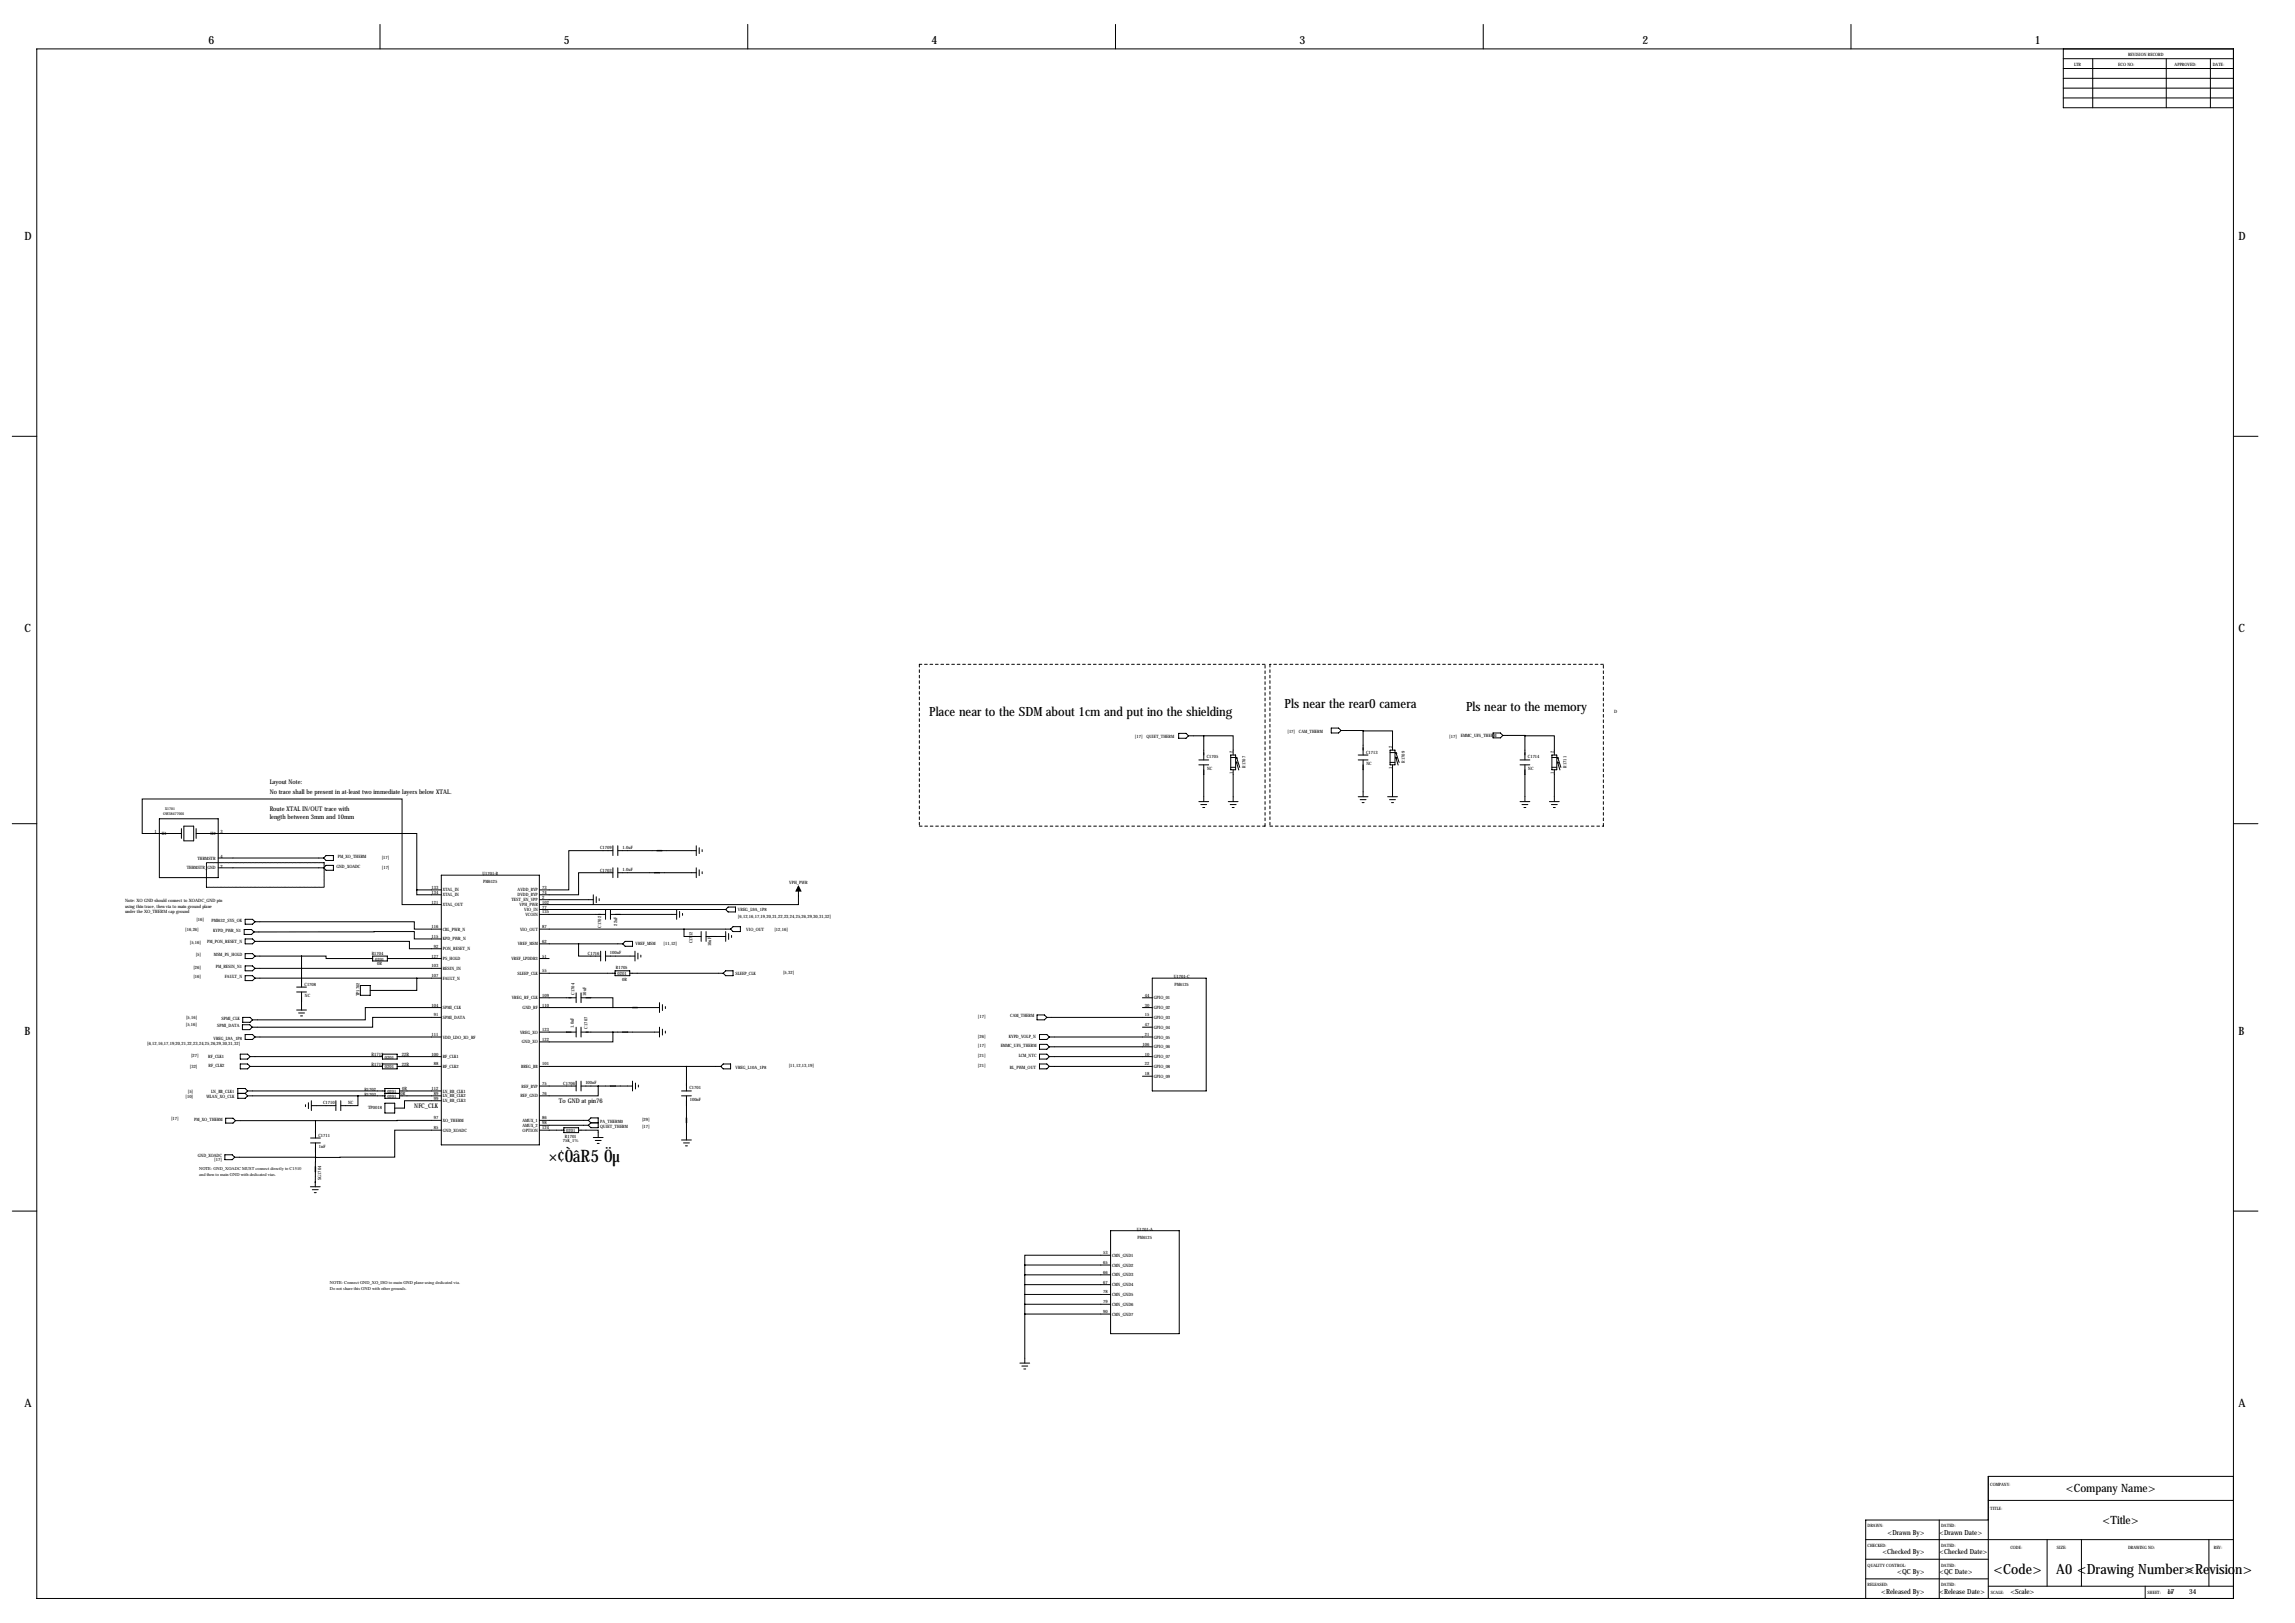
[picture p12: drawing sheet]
<svg xmlns="http://www.w3.org/2000/svg" width="1189mm" height="841mm" viewBox="0 0 1189 841" stroke-linecap="round" stroke-linejoin="round" font-family="sans-serif">
<defs><g id="words">
<text font-size="8.9" x="284" y="602">×¢ÒâR5 Öµ</text>
<g font-size="7.3">
<text x="1033" y="815">&lt;Code&gt;</text>
<text x="1065" y="815">A0 &lt;Drawing Number&gt;</text>
<text x="1132" y="815">&lt;Revision&gt;</text>
</g>
<g font-size="6.6">
<text x="481" y="371">Place near to the SDM about 1cm and put ino the shielding</text>
<text x="665" y="367">Pls near the rear0 camera</text>
<text x="759" y="368">Pls near to the memory</text>
</g>
<g font-size="5.9">
<text x="108" y="23">6</text>
<text x="292" y="23">5</text>
<text x="483" y="23">4</text>
<text x="673" y="23">3</text>
<text x="851" y="23">2</text>
<text x="1054" y="23">1</text>
<text x="13" y="124">D</text>
<text x="1160" y="124">D</text>
<text x="13" y="328">C</text>
<text x="1160" y="328">C</text>
<text x="13" y="536">B</text>
<text x="1160" y="536">B</text>
<text x="13" y="729">A</text>
<text x="1160" y="729">A</text>
<text x="1070" y="773">&lt;Company Name&gt;</text>
<text x="1089" y="789">&lt;Title&gt;</text>
</g>
<g font-size="3.6">
<text x="978" y="795">&lt;Drawn By&gt;</text>
<text x="1005" y="795">&lt;Drawn Date&gt;</text>
<text x="975" y="805">&lt;Checked By&gt;</text>
<text x="1005" y="805">&lt;Checked Date&gt;</text>
<text x="983" y="815">&lt;QC By&gt;</text>
<text x="1005" y="815">&lt;QC Date&gt;</text>
<text x="975" y="825">&lt;Released By&gt;</text>
<text x="1005" y="825">&lt;Release Date&gt;</text>
<text x="1041" y="825">&lt;Scale&gt;</text>
<text x="1123" y="825">17</text>
<text x="1134" y="825">34</text>
</g>
<g font-size="3.3">
<text x="140" y="406">Layout Note:</text>
<text x="140" y="411">No trace shall be present in at-least two immediate layers below XTAL.</text>
<text x="140" y="420">Route XTAL IN/OUT trace with</text>
<text x="140" y="424">length between 3mm and 10mm</text>
<text x="215" y="574">NFC_CLK</text>
<text x="290" y="571">To GND at pin76</text>
</g>
<g font-size="2.4">
<text x="192" y="547">R1712</text>
<text x="208" y="547">22R</text>
<text x="208" y="552">22R</text>
<text x="192" y="552">R1713</text>
</g>
<g font-size="2.3">
<text x="1102" y="29">REVISION RECORD</text>
<text x="1074" y="34">LTR</text>
<text x="1097" y="34">ECO NO:</text>
<text x="1126" y="34">APPROVED:</text>
<text x="1146" y="34">DATE:</text>
<text x="836" y="369">D</text>
<text x="588" y="382">[17]</text>
<text x="594" y="382">QUIET_THERM</text>
<text x="667" y="379">[17]</text>
<text x="673" y="379">CAM_THERM</text>
<text x="751" y="382">[17]</text>
<text x="757" y="382">EMMC_UFS_THERM</text>
<text x="721" y="388" transform="rotate(-90 721 388)">2</text>
<text x="625" y="393">C1705</text>
<text x="639" y="390" transform="rotate(-90 639 390)">2</text>
<text x="708" y="390">C1713</text>
<text x="728" y="395" transform="rotate(-90 728 395)">R1709</text>
<text x="791" y="393">C1714</text>
<text x="805" y="390" transform="rotate(-90 805 390)">2</text>
<text x="625" y="399">NC</text>
<text x="639" y="401" transform="rotate(-90 639 401)">1</text>
<text x="645" y="398" transform="rotate(-90 645 398)">R1707</text>
<text x="708" y="396">NC</text>
<text x="721" y="398" transform="rotate(-90 721 398)">1</text>
<text x="792" y="399">NC</text>
<text x="805" y="401" transform="rotate(-90 805 401)">1</text>
<text x="812" y="398" transform="rotate(-90 812 398)">R1711</text>
<text x="80" y="432">1</text>
<text x="114" y="432">3</text>
<text x="84" y="433">H1</text>
<text x="109" y="433">H2</text>
<text x="311" y="440">C1709</text>
<text x="323" y="440">1.0uF</text>
<text x="102" y="445">THRMSTR</text>
<text x="114" y="450">2</text>
<text x="114" y="444">4</text>
<text x="174" y="450">GND_XOADC</text>
<text x="175" y="445">PM_XO_THERM</text>
<text x="198" y="445">[17]</text>
<text x="198" y="450">[17]</text>
<text x="97" y="450">THRMSTR_GND</text>
<text x="250" y="453">U1701-B</text>
<text x="311" y="451">C1703</text>
<text x="323" y="451">1.0uF</text>
<text x="224" y="460">133</text>
<text x="229" y="462">XTAL_IN</text>
<text x="250" y="457">PM6125</text>
<text x="268" y="462">AVDD_BYP</text>
<text x="281" y="460">73</text>
<text x="409" y="458">VPH_PWR</text>
<text x="65" y="467">Note: XO GND should connect to XOADC_GND pin</text>
<text x="224" y="463">134</text>
<text x="229" y="464">XTAL_IN</text>
<text x="265" y="467">TEST_EN_VPP</text>
<text x="268" y="464">DVDD_BYP</text>
<text x="281" y="466">2</text>
<text x="281" y="463">74</text>
<text x="65" y="470">using thin trace, then via to main ground plane</text>
<text x="65" y="473">under the XO_THERM cap ground</text>
<text x="224" y="468">121</text>
<text x="229" y="469">XTAL_OUT</text>
<text x="269" y="469">VPH_PWR</text>
<text x="272" y="472">VIO_IN</text>
<text x="281" y="473">135</text>
<text x="281" y="471">77</text>
<text x="281" y="468">102</text>
<text x="382" y="472">VREG_L9A_1P8</text>
<text x="102" y="477">[16]</text>
<text x="110" y="477">PMI632_SYS_OK</text>
<text x="272" y="474">VCOIN</text>
<text x="320" y="479" transform="rotate(-90 320 479)">22uF</text>
<text x="382" y="475">[6,12,16,17,19,20,21,22,23,24,25,26,29,30,31,32]</text>
<text x="96" y="482">[16,26]</text>
<text x="110" y="483">KYPD_PWR_N1</text>
<text x="224" y="481">116</text>
<text x="224" y="486">115</text>
<text x="229" y="482">CBL_PWR_N</text>
<text x="269" y="482">VIO_OUT</text>
<text x="281" y="481">87</text>
<text x="311" y="480" transform="rotate(-90 311 480)">C1702</text>
<text x="387" y="482">VIO_OUT</text>
<text x="401" y="482">[12,16]</text>
<text x="98" y="489">[5,16]</text>
<text x="107" y="489">PM_PON_RESET_N</text>
<text x="225" y="491">92</text>
<text x="229" y="487">KPD_PWR_N</text>
<text x="268" y="490">VREF_MSM</text>
<text x="281" y="488">62</text>
<text x="329" y="490">VREF_MSM</text>
<text x="344" y="490">[11,12]</text>
<text x="359" y="489" transform="rotate(-90 359 489)">C1712</text>
<text x="368" y="490" transform="rotate(-90 368 490)">10uF</text>
<text x="101" y="495">[5]</text>
<text x="111" y="495">MSM_PS_HOLD</text>
<text x="193" y="494">R1704</text>
<text x="194" y="498">0201</text>
<text x="224" y="496">127</text>
<text x="229" y="492">PON_RESET_N</text>
<text x="229" y="497">PS_HOLD</text>
<text x="265" y="497">VREF_LPDDR3</text>
<text x="281" y="496">51</text>
<text x="305" y="495">C1716</text>
<text x="316" y="494">100nF</text>
<text x="100" y="502">[26]</text>
<text x="112" y="502">PM_RESIN_N1</text>
<text x="195" y="500">0R</text>
<text x="224" y="501">103</text>
<text x="229" y="502">RESIN_IN</text>
<text x="281" y="504">55</text>
<text x="319" y="502">R1705</text>
<text x="100" y="507">[16]</text>
<text x="117" y="507">FAULT_N</text>
<text x="224" y="506">107</text>
<text x="229" y="507">FAULT_N</text>
<text x="268" y="505">SLEEP_CLK</text>
<text x="320" y="505">0201</text>
<text x="322" y="508">0R</text>
<text x="381" y="505">SLEEP_CLK</text>
<text x="406" y="504">[5,32]</text>
<text x="608" y="507">U1701-C</text>
<text x="158" y="511">C1708</text>
<text x="298" y="515" transform="rotate(-90 298 515)">C1704</text>
<text x="304" y="516" transform="rotate(-90 304 516)">10uF</text>
<text x="608" y="511">PM6125</text>
<text x="158" y="516">NC</text>
<text x="186" y="516" transform="rotate(-90 186 516)">TP1702</text>
<text x="224" y="521">104</text>
<text x="265" y="518">VREG_RF_CLK</text>
<text x="281" y="521">110</text>
<text x="281" y="516">109</text>
<text x="593" y="516">44</text>
<text x="593" y="521">30</text>
<text x="598" y="518">GPIO_01</text>
<text x="96" y="528">[5,16]</text>
<text x="225" y="526">91</text>
<text x="229" y="523">SPMI_CLK</text>
<text x="229" y="528">SPMI_DATA</text>
<text x="271" y="523">GND_RF</text>
<text x="507" y="527">[17]</text>
<text x="523" y="527">CAM_THERM</text>
<text x="593" y="526">15</text>
<text x="598" y="523">GPIO_02</text>
<text x="598" y="528">GPIO_03</text>
<text x="96" y="531">[5,16]</text>
<text x="112" y="532">SPMI_DATA</text>
<text x="115" y="528">SPMI_CLK</text>
<text x="297" y="533" transform="rotate(-90 297 533)">1.0uF</text>
<text x="304" y="533" transform="rotate(-90 304 533)">C1707</text>
<text x="593" y="532">47</text>
<text x="598" y="533">GPIO_04</text>
<text x="111" y="539">VREG_L9A_1P8</text>
<text x="224" y="537">111</text>
<text x="229" y="538">VDD_LDO_XO_RF</text>
<text x="269" y="535">VREG_XO</text>
<text x="281" y="539">122</text>
<text x="281" y="534">123</text>
<text x="507" y="537">[26]</text>
<text x="523" y="538">KYPD_VOLP_N</text>
<text x="593" y="537">21</text>
<text x="598" y="538">GPIO_05</text>
<text x="76" y="541">[6,12,16,17,19,20,21,22,23,24,25,26,29,30,31,32]</text>
<text x="270" y="540">GND_XO</text>
<text x="507" y="543">[17]</text>
<text x="518" y="542">EMMC_UFS_THERM</text>
<text x="592" y="542">106</text>
<text x="598" y="543">GPIO_06</text>
<text x="99" y="547">[27]</text>
<text x="108" y="548">RF_CLK1</text>
<text x="199" y="548">0201</text>
<text x="224" y="547">100</text>
<text x="225" y="552">88</text>
<text x="229" y="548">RF_CLK1</text>
<text x="281" y="552">101</text>
<text x="507" y="548">[21]</text>
<text x="528" y="547">LCM_NTC</text>
<text x="593" y="547">10</text>
<text x="593" y="552">22</text>
<text x="598" y="548">GPIO_07</text>
<text x="98" y="553">[32]</text>
<text x="108" y="553">RF_CLK2</text>
<text x="199" y="553">0201</text>
<text x="229" y="553">RF_CLK2</text>
<text x="270" y="553">BREG_BB</text>
<text x="381" y="554">VREG_L10A_1P8</text>
<text x="409" y="553">[11,12,13,19]</text>
<text x="507" y="553">[21]</text>
<text x="523" y="554">BL_PWM_OUT</text>
<text x="593" y="557">18</text>
<text x="598" y="553">GPIO_08</text>
<text x="270" y="563">REF_BYP</text>
<text x="281" y="562">75</text>
<text x="292" y="562">C1706</text>
<text x="303" y="562">100nF</text>
<text x="598" y="558">GPIO_09</text>
<text x="96" y="569">[10]</text>
<text x="97" y="566">[5]</text>
<text x="107" y="569">WLAN_XO_CLK</text>
<text x="109" y="566">LN_BB_CLK1</text>
<text x="189" y="565">R1702</text>
<text x="189" y="568">R1703</text>
<text x="201" y="566">0201</text>
<text x="201" y="569">0201</text>
<text x="208" y="567">0R</text>
<text x="208" y="565">0R</text>
<text x="224" y="565">112</text>
<text x="225" y="567">89</text>
<text x="225" y="570">99</text>
<text x="229" y="566">LN_BB_CLK1</text>
<text x="229" y="568">LN_BB_CLK2</text>
<text x="270" y="568">REF_GND</text>
<text x="281" y="567">76</text>
<text x="357" y="564">C1701</text>
<text x="167" y="572">C1710</text>
<text x="180" y="572">NC</text>
<text x="191" y="574">TP0018</text>
<text x="229" y="571">LN_BB_CLK3</text>
<text x="357" y="570">100nF</text>
<text x="89" y="580">[17]</text>
<text x="101" y="580">PM_XO_THERM</text>
<text x="225" y="580">97</text>
<text x="229" y="581">XO_THERM</text>
<text x="271" y="581">AMUX_1</text>
<text x="281" y="580">86</text>
<text x="311" y="582">PA_THERM0</text>
<text x="333" y="581">[29]</text>
<text x="225" y="585">85</text>
<text x="229" y="586">GND_XOADC</text>
<text x="271" y="584">AMUX_2</text>
<text x="271" y="586">OPTION</text>
<text x="281" y="585">124</text>
<text x="281" y="582">98</text>
<text x="293" y="586">0201</text>
<text x="311" y="584">QUIET_THERM</text>
<text x="333" y="584">[17]</text>
<text x="165" y="589">C1711</text>
<text x="292" y="592">75K_1%</text>
<text x="293" y="589">R1701</text>
<text x="102" y="599">GND_XOADC</text>
<text x="165" y="595">1nF</text>
<text x="111" y="602">[17]</text>
<text x="103" y="606">NOTE: GND_XOADC MUST connect directly to C1510</text>
<text x="103" y="609">and then to main GND with dedicated vias.</text>
<text x="166" y="611" transform="rotate(-90 166 611)">SG1704</text>
<text x="589" y="637">U1701-A</text>
<text x="589" y="642">PM6125</text>
<text x="571" y="650">53</text>
<text x="576" y="651">CMN_GND1</text>
<text x="571" y="655">65</text>
<text x="571" y="660">66</text>
<text x="576" y="656">CMN_GND2</text>
<text x="171" y="665">NOTE: Connect GND_XO_ISO to main GND plane using dedicated via.</text>
<text x="571" y="665">67</text>
<text x="576" y="661">CMN_GND3</text>
<text x="171" y="668">Do not share this GND with other grounds.</text>
<text x="571" y="670">78</text>
<text x="576" y="666">CMN_GND4</text>
<text x="576" y="671">CMN_GND5</text>
<text x="571" y="675">79</text>
<text x="576" y="676">CMN_GND6</text>
<text x="571" y="680">90</text>
<text x="576" y="681">CMN_GND7</text>
<text x="1031" y="770">COMPANY:</text>
<text x="1031" y="782">TITLE:</text>
<text x="967" y="791">DRAWN:</text>
<text x="1006" y="791">DATED:</text>
<text x="967" y="801">CHECKED:</text>
<text x="1006" y="801">DATED:</text>
<text x="1041" y="803">CODE:</text>
<text x="1066" y="803">SIZE:</text>
<text x="1102" y="803">DRAWING NO:</text>
<text x="1147" y="803">REV:</text>
<text x="967" y="811">QUALITY CONTROL:</text>
<text x="1006" y="811">DATED:</text>
<text x="967" y="822">RELEASED:</text>
<text x="1006" y="822">DATED:</text>
<text x="1031" y="825">SCALE:</text>
<text x="1113" y="825">SHEET:</text>
<text x="1123" y="825">OF</text>
</g>
<g font-size="2">
<text x="86" y="420">X1701</text>
<text x="85" y="422">OW38477001</text>
</g>
</g></defs>
<path d="M107 460v-13M107 447h61M168 447v13M168 460h-61" fill="none" stroke="#000" stroke-width=".52" stroke-dasharray=".4 .4"/>
<path d="M476 344v84M655 344h-179M658 344v84M831 344h-173M476 428h179M655 428v-84M658 428h173M831 428v-84" fill="none" stroke="#000" stroke-width=".52" stroke-dasharray="1.4 1.4"/>
<g fill="none" stroke="#000" stroke-width=".52">
<path d="M197 13v12M387 13v12M578 13v12M768 13v12M959 13v12M19 25h1138v803h-1138zM1069 25v31h88M1069 30h88M1069 35h88M1084 30v26M1122 30v26M1145 30v26"/>
<path d="M1069 41h88M1069 46h88M1069 51h88M6 226h13M1157 226h13M611 380h3l2 1-2 1h-3zM690 377h3l2 1-2 2h-3zM695 378l11 1M706 379h15v10M706 379v12M773 380h4l2 1-2 1h-4zM616 381h8"/>
<path d="M621 394h5M621 396h5M624 381h15v10M624 381v13M624 396v19M638 391h2v8h-2zM638 397h2M638 392h2M639 399v16M640 395h.1M640 395l2 4M640 395h1"/>
<path d="M640 392v1M641 392l1 5M641 392v1M704 391h5M704 394h5M706 394v19M720 389h3v7h-3zM720 395h3M720 390h3M721 396v17M723 392v1M723 392l1 4"/>
<path d="M723 390h.1M723 390l2 5M723 390h1M779 381h11M787 394h5M787 396h5M790 381h15v10M790 381v13M790 396v19M804 391h2v8h-2zM804 397h2M804 392h2"/>
<path d="M805 399v16M807 395h.1M807 395l1 4M807 392v1M807 392l2 5M621 415h5M622 417h3M623 418h1M636 415h5M637 417h3M638 418h1M704 413h5"/>
<path d="M705 414h3M706 416h1M719 413h5M720 414h3M721 416h1M787 415h5M788 417h3M789 418h1M803 415h5M804 417h3M805 418h1M6 427h13"/>
<path d="M83 424h30v31h-30zM94 432h-20v-18h134v55h21M94 429v5M95 428h5v8h-5zM102 432h114v29M102 429v5M317 438v5M320 438v5M361 438v5M362 439v3M1157 427h13M113 450h55"/>
<path d="M113 444h55M168 450l1-2h4v3h-4zM169 443h4v3h-4l-1-2zM229 453h50v140h-50zM317 441h-22v20h-16M317 452h-17v11h-21M317 450v5M320 441h20M320 452h19M320 450v5M342 452h19M343 441h18"/>
<path d="M361 450v5M362 451v3M364 440v1M364 452v1M414 459v10h-135M127 476h4l1 1-1 2h-4zM132 477h83v4h14M216 461v2h13M216 461h13M279 474h35M279 471h97M279 466h28"/>
<path d="M307 463v6M309 464v4M310 466v1M314 471v5M316 474h35M316 471v5M351 471v5M352 472v3M354 473v1M377 470h4v2h-4l-1-1zM380 480h4v3h-4l-2-2zM126 481h4l2 2-2 1h-4z"/>
<path d="M127 486h4l1 2-1 1h-4zM127 494h4l1 1-1 1h-4zM132 483h83v3h14M132 488h80v3h17M132 495h24M156 495h13v1h24M156 495v16M193 495h8v3h-8zM201 496h28M279 481h99M279 496h5M279 489h44"/>
<path d="M300 489v6h11M311 493v5M314 493v5M314 495h15M323 489l1-1h4v2h-4zM329 493v5M330 494v3M332 495v1M354 481v4h9M363 483v5M366 485h10M366 483v5"/>
<path d="M376 483v5M377 484v3M379 485v1M127 500h4l1 2-1 1h-4zM127 505h4l1 2-1 1h-4zM132 502h97M132 507h97M154 511h5M154 514h5M156 514v9M187 510h5v6h-5zM216 507v6h-24"/>
<path d="M279 504h40M279 517h19M298 514v5M301 517h16v5M301 514v5M319 503h7v2h-7zM326 504h49M342 519v5M375 504l1-1h4v2h-4zM592 517h5M597 507h28v58h-28zM126 531h3l2 1-2 1h-3z"/>
<path d="M126 527h4l1 1-1 2h-4zM127 536h4l1 1-1 1h-4zM132 537h97M154 523h5M155 525h3M156 526h1M229 522h-40v6h-58M229 527h-36v5h-62M279 535h19M279 522h49M298 532v5M301 535h22"/>
<path d="M301 532v5M317 535v5h-38M325 535h17M330 522h12M342 532v5M343 520v3M343 533v3M345 521v1M345 534v1M537 526h4l1 1-1 1h-4zM538 536h4l2 1-2 1h-4zM542 527h55"/>
<path d="M544 537h53M592 522h5M592 532h5M124 546h4l2 1-2 2h-4zM124 551h4l2 1-2 2h-4zM130 547h68M130 552h68M198 546h8v3h-8zM198 551h8v3h-8zM206 547h23M206 552h23M279 552h94"/>
<path d="M298 560v5M301 560v5M328 560v5M356 552v13M375 551h3v3h-3l-2-2zM538 546h4l2 1-2 2h-4zM538 551h4l2 1-2 2h-4zM538 541h4l2 1-2 1h-4zM544 547h53M544 552h53M544 542h53M592 557h5"/>
<path d="M117 579h4l1 1-1 2h-4zM123 566h4M127 566l1 2M128 565h71M128 568h71M128 565l-1-1h-4v5h4l1-1M128 565l-1 1M158 572v1M160 571v3M161 573h13M161 570v5M174 570v5"/>
<path d="M177 570v5M185 568v5h-8M199 564h8v5h-8zM199 571h5v6h-5zM199 566h8M207 565h22M207 568h22M229 570h-19v4h-6M279 563h19M301 563h15M310 563v5h-31M319 563h9"/>
<path d="M329 561v3M331 562v1M353 565h5M353 568h5M356 568v11M116 598h4l2 1-2 2h-4zM122 599l41 1M122 580h41M161 589h5M161 592h5M163 600h.1M163 600v4"/>
<path d="M163 580v9M163 592v8M229 580h-66M229 585h-25v14l-41 1M279 580h26M279 585h13M279 583h26M292 584h8v3h-8zM300 585h10v4M305 580l1-1h4v5h-4l-1-1M305 580l1 2M306 582h4"/>
<path d="M306 582l-1 1M307 589h5M308 591h3M309 592h1M353 590h5M354 592h3M355 594h1M356 582v8M161 615h5M162 616h3M163 618h1M163 607v8"/>
<path d="M6 627h13M575 637h36v54h-36zM1157 627h13M531 655h44M531 655v51M575 650h-44v5M531 660h44M531 676h44M531 665h44M531 670h44M531 681h44M528 706h5"/>
<path d="M529 708h3M530 709h1M1030 777h127M1157 765h-127v63M966 797h191M1005 787v41M1030 787h-64v41M1060 797v25M1078 797v25M1144 797v25M966 808h64M966 818h64"/>
<path d="M1030 822h127M1111 822v6"/>
</g>
<path d="M339 452h3M340 441h3M323 535h2M328 522h2M316 563h3M356 579v3M163 604v3" fill="none" stroke="#000" stroke-width=".76"/>
<g fill="#000" stroke="#000" stroke-width=".52">
<path d="M414 459l1 3h-3z"/>
<path d="M317 522a.5 .5 0 0 0 1 0 .5 .5 0 0 0-1 0zM317 535a.5 .5 0 0 0 1 0 .5 .5 0 0 0-1 0z"/>
</g>
<use href="#words"/>
</svg>
